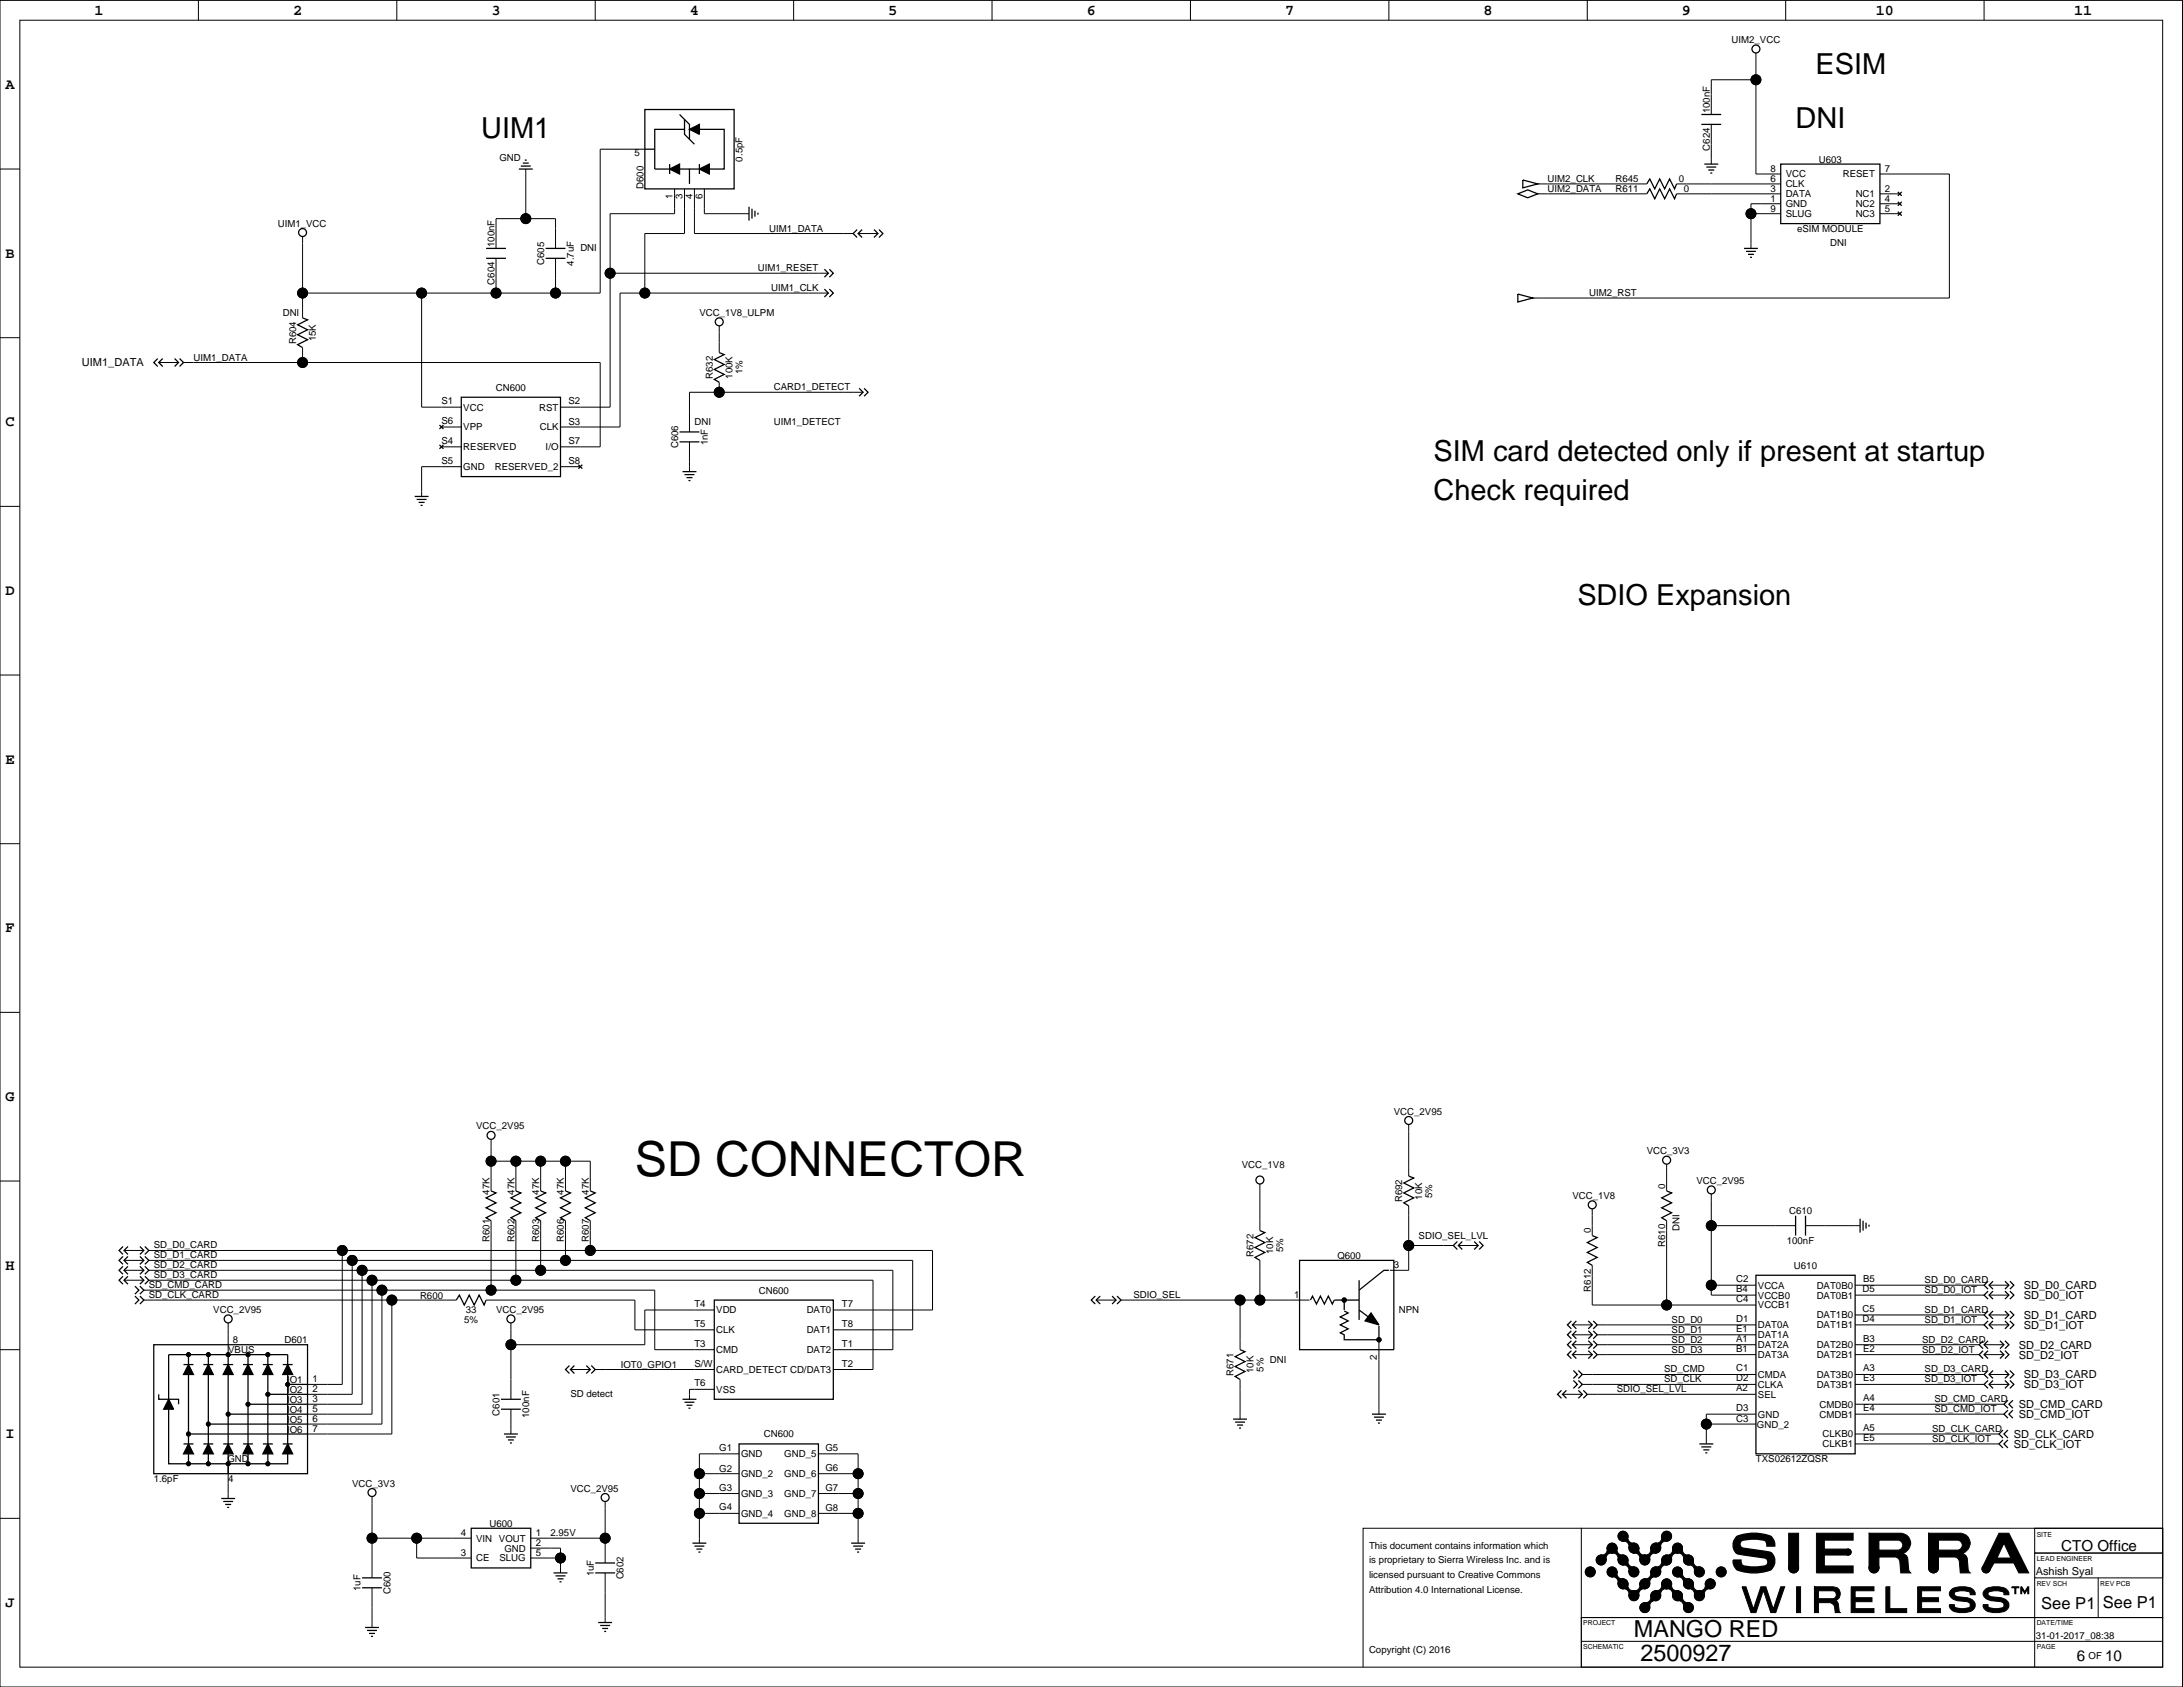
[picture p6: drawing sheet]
<svg xmlns="http://www.w3.org/2000/svg" width="559mm" height="432mm" viewBox="0 0 559 432" stroke-linecap="round" stroke-linejoin="round" font-family="sans-serif">
<defs><g id="words">
<text font-size="12.3" x="162.5" y="301">SD CONNECTOR</text>
<g font-size="7.4">
<text x="464.7" y="18.9">ESIM</text>
<text x="123.2" y="35.4">UIM1</text>
<text x="459.6" y="32.8">DNI</text>
<text x="366.9" y="117.9">SIM card detected only if present at startup</text>
<text x="366.9" y="128.1">Check required</text>
<text x="403.8" y="154.9">SDIO Expansion</text>
</g>
<g font-size="6">
<text x="418.2" y="418.9">MANGO RED</text>
<text x="419.9" y="425.2">2500927</text>
</g>
<g font-size="4.2">
<text x="522.5" y="411.7">See P1</text>
<text x="538.3" y="411.5">See P1</text>
</g>
<g font-size="3.9">
<text x="24.2" y="3.7">1</text>
<text x="75" y="3.7">2</text>
<text x="125.8" y="3.7">3</text>
<text x="176.6" y="3.7">4</text>
<text x="227.4" y="3.7">5</text>
<text x="278.2" y="3.7">6</text>
<text x="329" y="3.7">7</text>
<text x="379.7" y="3.7">8</text>
<text x="430.5" y="3.7">9</text>
<text x="480.2" y="3.7">10</text>
<text x="531" y="3.7">11</text>
<text x="1.4" y="22.8">A</text>
<text x="1.4" y="65.9">B</text>
<text x="1.4" y="109.1">C</text>
<text x="1.4" y="152.3">D</text>
<text x="1.4" y="195.5">E</text>
<text x="1.4" y="238.6">F</text>
<text x="1.4" y="281.8">G</text>
<text x="1.4" y="325">H</text>
<text x="1.4" y="368.1">I</text>
<text x="527.6" y="396.9">CTO Office</text>
<text x="1.4" y="411.3">J</text>
<text x="531.6" y="425.1">6</text>
<text x="538.9" y="425.1">10</text>
</g>
<g font-size="2.8">
<text x="21" y="93.8">UIM1_DATA</text>
<text x="518" y="330">SD_D0_CARD</text>
<text x="518" y="332.5">SD_D0_IOT</text>
<text x="518" y="340.1">SD_D1_IOT</text>
<text x="518" y="337.6">SD_D1_CARD</text>
<text x="516.8" y="347.7">SD_D2_IOT</text>
<text x="516.8" y="345.2">SD_D2_CARD</text>
<text x="518" y="352.8">SD_D3_CARD</text>
<text x="518" y="355.4">SD_D3_IOT</text>
<text x="516.8" y="363">SD_CMD_IOT</text>
<text x="516.8" y="360.4">SD_CMD_CARD</text>
<text x="515.5" y="370.6">SD_CLK_IOT</text>
<text x="515.5" y="368.1">SD_CLK_CARD</text>
<text x="521.1" y="403.1">Ashish Syal</text>
</g>
<g font-size="2.5">
<text x="443.2" y="11">UIM2_VCC</text>
<text x="437.7" y="29" transform="rotate(-90 437.7 29)">100nF</text>
<text x="127.8" y="41.2">GND</text>
<text x="162.4" y="40">5</text>
<text x="190.1" y="41.3" transform="rotate(-90 190.1 41.3)">0.5pF</text>
<text x="437.7" y="38.6" transform="rotate(-90 437.7 38.6)">C624</text>
<text x="465.6" y="41.6">U603</text>
<text x="396.1" y="46.6">UIM2_CLK</text>
<text x="413.5" y="46.7">R645</text>
<text x="429.7" y="46.7">0</text>
<text x="453.2" y="44">8</text>
<text x="453.2" y="46.6">6</text>
<text x="457.1" y="45.4">VCC</text>
<text x="457.1" y="48">CLK</text>
<text x="471.7" y="45.4">RESET</text>
<text x="482.5" y="44">7</text>
<text x="164.7" y="48.3" transform="rotate(-90 164.7 48.3)">D600</text>
<text x="172.2" y="51" transform="rotate(-90 172.2 51)">1</text>
<text x="174.7" y="51" transform="rotate(-90 174.7 51)">3</text>
<text x="177.2" y="51" transform="rotate(-90 177.2 51)">4</text>
<text x="179.8" y="51" transform="rotate(-90 179.8 51)">6</text>
<text x="396.1" y="49.1">UIM2_DATA</text>
<text x="413.5" y="49.2">R611</text>
<text x="431" y="49.2">0</text>
<text x="453.2" y="49.1">3</text>
<text x="453.2" y="51.6">1</text>
<text x="457.1" y="50.5">DATA</text>
<text x="457.1" y="53">GND</text>
<text x="475" y="50.5">NC1</text>
<text x="475" y="53">NC2</text>
<text x="482.5" y="51.6">4</text>
<text x="482.5" y="49.1">2</text>
<text x="71.1" y="58">UIM1_VCC</text>
<text x="196.9" y="59.3">UIM1_DATA</text>
<text x="453.2" y="54.2">9</text>
<text x="457.1" y="55.6">SLUG</text>
<text x="460" y="59.4">eSIM MODULE</text>
<text x="475" y="55.6">NC3</text>
<text x="482.5" y="54.2">5</text>
<text x="126.6" y="63.3" transform="rotate(-90 126.6 63.3)">100nF</text>
<text x="148.6" y="64.3">DNI</text>
<text x="468.5" y="63.1">DNI</text>
<text x="139.3" y="67.8" transform="rotate(-90 139.3 67.8)">C605</text>
<text x="146.9" y="68" transform="rotate(-90 146.9 68)">4.7uF</text>
<text x="194" y="69.4">UIM1_RESET</text>
<text x="126.6" y="72.9" transform="rotate(-90 126.6 72.9)">C604</text>
<text x="197.4" y="74.5">UIM1_CLK</text>
<text x="406.8" y="75.8">UIM2_RST</text>
<text x="72.4" y="80.8">DNI</text>
<text x="179" y="80.8">VCC_1V8_ULPM</text>
<text x="75.8" y="88.1" transform="rotate(-90 75.8 88.1)">R604</text>
<text x="80.9" y="87.4" transform="rotate(-90 80.9 87.4)">15K</text>
<text x="49.5" y="92.3">UIM1_DATA</text>
<text x="190.1" y="95.8" transform="rotate(-90 190.1 95.8)">1%</text>
<text x="126.9" y="100">CN600</text>
<text x="182.5" y="97" transform="rotate(-90 182.5 97)">R632</text>
<text x="187.5" y="96.9" transform="rotate(-90 187.5 96.9)">100K</text>
<text x="198.1" y="99.9">CARD1_DETECT</text>
<text x="113" y="103.4">S1</text>
<text x="118.6" y="105.1">VCC</text>
<text x="138" y="105.1">RST</text>
<text x="145.5" y="103.4">S2</text>
<text x="113" y="108.5">S6</text>
<text x="113" y="113.6">S4</text>
<text x="118.6" y="110.2">VPP</text>
<text x="138.2" y="110.2">CLK</text>
<text x="145.5" y="113.6">S7</text>
<text x="145.5" y="108.8">S3</text>
<text x="177.8" y="108.8">DNI</text>
<text x="181.2" y="114" transform="rotate(-90 181.2 114)">1nF</text>
<text x="198.1" y="108.8">UIM1_DETECT</text>
<text x="113" y="118.7">S5</text>
<text x="118.6" y="115.3">RESERVED</text>
<text x="139.7" y="115.3">I/O</text>
<text x="145.5" y="118.7">S8</text>
<text x="173.6" y="114.8" transform="rotate(-90 173.6 114.8)">C606</text>
<text x="118.6" y="120.3">GND</text>
<text x="126.6" y="120.3">RESERVED_2</text>
<text x="356.8" y="285.3">VCC_2V95</text>
<text x="121.9" y="289.1">VCC_2V95</text>
<text x="317.9" y="299">VCC_1V8</text>
<text x="421.5" y="295.4">VCC_3V3</text>
<text x="125.3" y="305.8" transform="rotate(-90 125.3 305.8)">47K</text>
<text x="131.7" y="305.8" transform="rotate(-90 131.7 305.8)">47K</text>
<text x="138" y="305.8" transform="rotate(-90 138 305.8)">47K</text>
<text x="144.4" y="305.8" transform="rotate(-90 144.4 305.8)">47K</text>
<text x="150.7" y="305.8" transform="rotate(-90 150.7 305.8)">47K</text>
<text x="426.2" y="304.2" transform="rotate(-90 426.2 304.2)">0</text>
<text x="434.2" y="303">VCC_2V95</text>
<text x="358.9" y="307.8" transform="rotate(-90 358.9 307.8)">R692</text>
<text x="364" y="307" transform="rotate(-90 364 307)">10K</text>
<text x="366.6" y="306.6" transform="rotate(-90 366.6 306.6)">5%</text>
<text x="402.5" y="306.9">VCC_1V8</text>
<text x="458" y="310.8">C610</text>
<text x="125.3" y="317.9" transform="rotate(-90 125.3 317.9)">R601</text>
<text x="131.7" y="317.9" transform="rotate(-90 131.7 317.9)">R602</text>
<text x="138" y="317.9" transform="rotate(-90 138 317.9)">R603</text>
<text x="144.4" y="317.9" transform="rotate(-90 144.4 317.9)">R606</text>
<text x="150.7" y="317.9" transform="rotate(-90 150.7 317.9)">R607</text>
<text x="363.1" y="317">SDIO_SEL_LVL</text>
<text x="407.2" y="315.7" transform="rotate(-90 407.2 315.7)">0</text>
<text x="429.9" y="315" transform="rotate(-90 429.9 315)">DNI</text>
<text x="39.4" y="319.6">SD_D0_CARD</text>
<text x="39.4" y="322.1">SD_D1_CARD</text>
<text x="320.9" y="321.7" transform="rotate(-90 320.9 321.7)">R672</text>
<text x="325.9" y="321" transform="rotate(-90 325.9 321)">10K</text>
<text x="328.5" y="320.6" transform="rotate(-90 328.5 320.6)">5%</text>
<text x="342.3" y="322.2">Q600</text>
<text x="426.2" y="319.2" transform="rotate(-90 426.2 319.2)">R610</text>
<text x="457.4" y="318.4">100nF</text>
<text x="38.1" y="329.7">SD_CMD_CARD</text>
<text x="39.4" y="324.6">SD_D2_CARD</text>
<text x="39.4" y="327.2">SD_D3_CARD</text>
<text x="356.8" y="324.6">3</text>
<text x="444.4" y="328.2">C2</text>
<text x="450" y="329.8">VCCA</text>
<text x="459.2" y="324.8">U610</text>
<text x="465" y="329.8">DAT0B0</text>
<text x="476.9" y="328.2">B5</text>
<text x="492.6" y="328.4">SD_D0_CARD</text>
<text x="38.1" y="332.3">SD_CLK_CARD</text>
<text x="107.5" y="332.4">R600</text>
<text x="177.8" y="334.5">T4</text>
<text x="194.2" y="331.1">CN600</text>
<text x="215.5" y="334.5">T7</text>
<text x="290.1" y="332.3">SDIO_SEL</text>
<text x="331.3" y="332.3">1</text>
<text x="407.2" y="330.6" transform="rotate(-90 407.2 330.6)">R612</text>
<text x="444.4" y="330.7">B4</text>
<text x="444.4" y="333.3">C4</text>
<text x="450" y="332.4">VCCB0</text>
<text x="450" y="334.9">VCCB1</text>
<text x="465" y="332.4">DAT0B1</text>
<text x="476.8" y="330.7">D5</text>
<text x="476.8" y="335.8">C5</text>
<text x="492.6" y="331">SD_D0_IOT</text>
<text x="54.6" y="336.1">VCC_2V95</text>
<text x="118.8" y="338.7">5%</text>
<text x="119.2" y="336.2">33</text>
<text x="127" y="336.1">VCC_2V95</text>
<text x="177.8" y="339.6">T5</text>
<text x="183.3" y="336.2">VDD</text>
<text x="183.3" y="341.3">CLK</text>
<text x="206.5" y="336.2">DAT0</text>
<text x="206.5" y="341.3">DAT1</text>
<text x="215.5" y="339.6">T8</text>
<text x="358.1" y="336.2">NPN</text>
<text x="427.9" y="341.1">SD_D1</text>
<text x="427.9" y="338.6">SD_D0</text>
<text x="444.4" y="340.9">E1</text>
<text x="444.4" y="338.3">D1</text>
<text x="450" y="340">DAT0A</text>
<text x="465" y="337.5">DAT1B0</text>
<text x="465" y="340">DAT1B1</text>
<text x="476.8" y="338.3">D4</text>
<text x="492.6" y="336.1">SD_D1_CARD</text>
<text x="492.6" y="338.6">SD_D1_IOT</text>
<text x="58.4" y="346.3">VBUS</text>
<text x="59.6" y="343.7">8</text>
<text x="72.8" y="343.8">D601</text>
<text x="177.8" y="344.7">T3</text>
<text x="183.3" y="346.3">CMD</text>
<text x="206.5" y="346.3">DAT2</text>
<text x="215.5" y="344.7">T1</text>
<text x="427.9" y="343.7">SD_D2</text>
<text x="427.9" y="346.2">SD_D3</text>
<text x="444.4" y="346">B1</text>
<text x="444.4" y="343.4">A1</text>
<text x="450" y="342.5">DAT1A</text>
<text x="450" y="345.1">DAT2A</text>
<text x="450" y="347.6">DAT3A</text>
<text x="465" y="345.1">DAT2B0</text>
<text x="465" y="347.6">DAT2B1</text>
<text x="476.9" y="343.4">B3</text>
<text x="476.9" y="346">E2</text>
<text x="492" y="346.2">SD_D2_IOT</text>
<text x="492" y="343.7">SD_D2_CARD</text>
<text x="73.5" y="354">IO1</text>
<text x="80" y="353.8">1</text>
<text x="158.9" y="350">IOT0_GPIO1</text>
<text x="177.8" y="349.8">S/W</text>
<text x="183.3" y="351.4">CARD_DETECT CD/DAT3</text>
<text x="215.5" y="349.8">T2</text>
<text x="315.8" y="352.2" transform="rotate(-90 315.8 352.2)">R671</text>
<text x="320.9" y="351.5" transform="rotate(-90 320.9 351.5)">10K</text>
<text x="323.4" y="351.1" transform="rotate(-90 323.4 351.1)">5%</text>
<text x="325" y="348.8">DNI</text>
<text x="352.5" y="348.1" transform="rotate(-90 352.5 348.1)">2</text>
<text x="426" y="351.3">SD_CMD</text>
<text x="426" y="353.8">SD_CLK</text>
<text x="444.4" y="351">C1</text>
<text x="444.4" y="353.6">D2</text>
<text x="450" y="352.7">CMDA</text>
<text x="465" y="352.7">DAT3B0</text>
<text x="476.9" y="353.6">E3</text>
<text x="476.9" y="351">A3</text>
<text x="492.6" y="353.8">SD_D3_IOT</text>
<text x="492.6" y="351.3">SD_D3_CARD</text>
<text x="73.5" y="356.5">IO2</text>
<text x="73.5" y="359">IO3</text>
<text x="80" y="356.4">2</text>
<text x="80" y="358.9">3</text>
<text x="146" y="357.6">SD detect</text>
<text x="177.8" y="354.9">T6</text>
<text x="183.3" y="356.5">VSS</text>
<text x="413.9" y="356.4">SDIO_SEL_LVL</text>
<text x="444.4" y="356.1">A2</text>
<text x="450" y="355.2">CLKA</text>
<text x="450" y="357.8">SEL</text>
<text x="465" y="355.2">DAT3B1</text>
<text x="476.9" y="358.7">A4</text>
<text x="495.2" y="358.9">SD_CMD_CARD</text>
<text x="73.5" y="361.6">IO4</text>
<text x="73.5" y="364.1">IO5</text>
<text x="80" y="361.5">5</text>
<text x="80" y="364">6</text>
<text x="127.9" y="362.4" transform="rotate(-90 127.9 362.4)">C601</text>
<text x="135.5" y="362.9" transform="rotate(-90 135.5 362.9)">100nF</text>
<text x="444.4" y="361.2">D3</text>
<text x="444.4" y="364">C3</text>
<text x="449.7" y="365.4">GND_2</text>
<text x="450" y="362.9">GND</text>
<text x="465.7" y="360.3">CMDB0</text>
<text x="465.7" y="362.9">CMDB1</text>
<text x="476.9" y="361.2">E4</text>
<text x="495.2" y="361.5">SD_CMD_IOT</text>
<text x="73.5" y="366.7">IO6</text>
<text x="80" y="366.5">7</text>
<text x="184.1" y="371.4">G1</text>
<text x="195.5" y="367.9">CN600</text>
<text x="211.3" y="371.4">G5</text>
<text x="466.5" y="367.9">CLKB0</text>
<text x="466.5" y="370.5">CLKB1</text>
<text x="476.9" y="366.3">A5</text>
<text x="476.9" y="368.8">E5</text>
<text x="494.6" y="369.1">SD_CLK_IOT</text>
<text x="494.6" y="366.5">SD_CLK_CARD</text>
<text x="58.2" y="374.2">GND</text>
<text x="184.1" y="376.7">G2</text>
<text x="189.7" y="373">GND</text>
<text x="200.8" y="373">GND_5</text>
<text x="211.3" y="376.4">G6</text>
<text x="449.5" y="374.2">TXS02612ZQSR</text>
<text x="39.4" y="379.4">1.6pF</text>
<text x="58.4" y="379.2">4</text>
<text x="90.1" y="380.5">VCC_3V3</text>
<text x="146" y="381.8">VCC_2V95</text>
<text x="184.1" y="381.5">G3</text>
<text x="189.7" y="378.1">GND_2</text>
<text x="189.7" y="383.2">GND_3</text>
<text x="200.8" y="378.1">GND_6</text>
<text x="200.8" y="383.2">GND_7</text>
<text x="211.3" y="381.5">G7</text>
<text x="184.1" y="386.6">G4</text>
<text x="189.7" y="388.2">GND_4</text>
<text x="200.8" y="388.2">GND_8</text>
<text x="211.3" y="386.8">G8</text>
<text x="118" y="393.2">4</text>
<text x="121.9" y="394.6">VIN VOUT</text>
<text x="125.3" y="390.8">U600</text>
<text x="137.1" y="393.2">1</text>
<text x="137.1" y="395.7">2</text>
<text x="140.9" y="393.2">2.95V</text>
<text x="118" y="398.3">3</text>
<text x="121.9" y="399.7">CE</text>
<text x="127.9" y="399.7">SLUG</text>
<text x="129.1" y="397.1">GND</text>
<text x="137.1" y="398.3">5</text>
<text x="350.4" y="396.4">This document contains information which</text>
<text x="350.4" y="400.2">is proprietary to Sierra Wireless Inc. and is</text>
<text x="92.3" y="407.3" transform="rotate(-90 92.3 407.3)">1uF</text>
<text x="152" y="403.5" transform="rotate(-90 152 403.5)">1uF</text>
<text x="159.6" y="404.3" transform="rotate(-90 159.6 404.3)">C602</text>
<text x="350.4" y="404">licensed pursuant to Creative Commons</text>
<text x="350.4" y="407.8">Attribution 4.0 International License.</text>
<text x="99.9" y="408.1" transform="rotate(-90 99.9 408.1)">C600</text>
<text x="521.1" y="419.5">31-01-2017_08:38</text>
<text x="350.4" y="423">Copyright (C) 2016</text>
<text x="534.6" y="424.6">OF</text>
</g>
<g font-size="1.8">
<text x="521.3" y="393.3">SITE</text>
<text x="521.3" y="399.4">LEAD ENGINEER</text>
<text x="521.3" y="406">REV SCH</text>
<text x="537.6" y="406">REV PCB</text>
<text x="405.3" y="415.9">PROJECT</text>
<text x="521.3" y="415.9">DATE/TIME</text>
<text x="405.3" y="422">SCHEMATIC</text>
<text x="521.3" y="422">PAGE</text>
</g>
</g></defs>
<g fill="none" stroke="#000" stroke-width=".26">
<path d="M0 .1h558.7v431.7h-558.7zM5.1 5.2h548.5v421.5h-548.5zM50.8 .1v5.1M101.6 .1v5.1M152.4 .1v5.1M203.2 .1v5.1M253.9 .1v5.1M304.7 .1v5.1M355.5 .1v5.1M406.3 .1v5.1M449.5 15.3h.1M449.5 13.6v30.9h6.3"/>
<path d="M457.1 .1v5.1M507.9 .1v5.1M165.1 38.2h-11.5v36.8h-76.1M438.1 31.8v10.2M449.5 20.4h-11.4v8.9M0 43.3h5.1M134.6 44.5h.1M134.6 43.3v12.7M172.7 48.3v6.4h-16.5v49.5h-12.7M175.2 48.3v11.5h-10.1v15.2M177.8 48.3v11.5h40.6M180.3 48.3v6.4h11.4"/>
<path d="M190.5 54.7h.1M219.7 59.8h5M393.6 47.1h27.9M393.6 49.6h27.9M429.2 47.1h26.6M429.2 49.6h26.6M438.1 40.7h.1M448.2 54.7h7.6M455.8 52.2h-7.6v11.4M481.2 49.6h5.1M481.2 44.5h17.8v31.8h-106.7M481.2 52.2h5.1"/>
<path d="M481.2 54.7h5.1M486.3 52.2h.1M486.3 54.7h.1M486.3 49.6h.1M77.5 62.3h.1M77.5 60.5v20.9M107.9 75v29.2h10.2M127 63.6v-7.6h15.2v7.6M127 66.1v8.9M142.2 66.1v8.9M156.2 69.9h55.8M212 75h-53.3v34.3h-15.2"/>
<path d="M448.2 62.3h.1M0 86.4h5.1M40.6 92.8h5.1M47 92.8h106.6v21.6h-10.1M77.5 89v3.8M184.1 85.2h.1M184.1 83.4v6.8M184.1 97.9v2.5M113 114.4h.1M113 109.3h.1M113 109.3h5.1M113 114.4h5.1"/>
<path d="M118.1 119.5h-10.2v7.6M143.5 119.5h5.1M148.6 119.5h.1M176.5 119.5h.1M176.5 113.1v7.6M184.1 100.4h.1M220.9 100.4h-44.4v10.2M0 129.6h5.1M107.9 125.8h.1M514.2 148.7h.1M0 172.8h5.1M0 215.9h5.1"/>
<path d="M0 259.1h5.1M125.7 293.4h.1M125.7 291.6v13.2M125.7 297.2h25.4v7.6M132.1 297.2v7.6M138.4 297.2v7.6M144.7 297.2v7.6M360.6 289.6h.1M360.6 287.8v13.2M426.6 299.7h.1M426.6 298v6.8M0 302.3h5.1"/>
<path d="M125.7 312.4v17.8M132.1 312.4v15.3M138.4 312.4v12.7M144.7 312.4v10.2M151.1 312.4v7.7M322.5 304.8h.1M322.5 303.1v11.9M360.6 308.6v16.5h-4.8M360.6 318.8h11.4M373.3 318.8h5.1M407.6 311.2h.1M407.6 309.4v6.9"/>
<path d="M426.6 312.4v21.6M438.1 307.4h.1M438.1 305.6v25.9h11.4M438.1 313.7h21.5M462.2 313.7h13.9M474.9 313.7h.1M31.7 327.7h5.1M31.7 325.1h5.1M31.7 322.6h5.1M31.7 320.1h5.1M36.8 330.2h130.8v15.3h15.2M36.8 332.8h80"/>
<path d="M38.1 327.7h185.4v22.8h-10.2M38.1 325.1h190.4v20.4h-15.2M38.1 320.1h200.6v15.2h-25.4M38.1 322.6h195.5v17.8h-20.3M58.4 338.6v8.1M87.6 320.1v34.2h-8.9M90.1 322.6v34.3h-11.4M92.7 325.1v34.3h-14M95.2 327.7v34.3h-16.5M97.8 330.2v34.3h-19.1M100.3 332.8v34.2h-21.6M124.4 332.8h38.1v7.6h20.3"/>
<path d="M130.8 338.6v19.6M182.8 335.3h-17.7v8.9h-34.3M280.6 332.8h5.1M287 332.8h48.2M317.4 332.8v12.7M322.5 322.6v10.2M400.6 334h.1M402.5 339.1h5.1M407.6 323.9v10.1h41.9M408.8 339.1h40.7M438.1 329h11.4M474.9 331.5h33"/>
<path d="M474.9 339.1h33M474.9 329h33M474.9 336.6h33M509.2 331.5h5M509.2 339.1h5M509.2 329h5M509.2 336.6h5M0 345.5h5.1M58.4 340.4h.1M130.8 340.4h.1M146 350.5h5.1M152.4 350.5h30.4"/>
<path d="M176.5 356.9h.1M182.8 355.6h-6.3v2.6M317.4 353.1v10.1M353 343.2v18.8M400 356.9h5M402.5 346.7h5.1M402.5 344.2h5.1M402.5 341.7h5.1M405 354.3h44.5M405 351.8h44.5M406.3 356.9h43.2M408.8 346.7h40.7"/>
<path d="M408.8 344.2h40.7M408.8 341.7h40.7M474.9 354.3h33M474.9 359.4h38.1M474.9 346.7h31.7M474.9 344.2h31.7M474.9 351.8h33M507.9 346.7h5.1M507.9 344.2h5.1M509.2 354.3h5M509.2 351.8h5M58.4 374.7v8.9"/>
<path d="M130.8 365.8h.1M130.8 360.7v6.3M179 377.2h10.2M189.2 372.1h-10.2v22.9M209.5 372.1h10.2v22.9M209.5 377.2h10.2M317.4 362h.1M353 360.7h.1M436.8 368.3h.1M436.8 364.5h12.7M449.5 362h-12.7v7.6M474.9 362h38.1"/>
<path d="M474.9 367h36.8M474.9 369.6h36.8M0 388.6h5.1M58.4 382.3h.1M95.2 384.8h.1M95.2 383v20.9M95.2 393.7h25.4M106.7 393.7v5.1h13.9M135.9 396.2h7.6v6.4M135.9 393.7h19M135.9 398.8h7.6M154.9 386.1h.1"/>
<path d="M154.9 384.3v15.8M179 393.7h.1M179 382.3h10.2M179 387.4h10.2M209.5 382.3h10.2M209.5 387.4h10.2M219.7 393.7h.1M404.8 391.2h148.8v22.8h-148.8zM404.8 391.2h-55.9v35.5M520.8 391.2h32.8v6.3h-32.8zM520.8 397.5h32.8v6.4h-32.8zM95.2 415.3h.1"/>
<path d="M95.2 406.4v10.2M143.5 401.3h.1M154.9 414h.1M154.9 402.6v12.7M404.8 414h148.8v12.7h-148.8zM520.8 403.9v22.8M537.1 403.9v10.1M553.6 414h-148.8v12.7M404.8 420.1h148.8"/>
<circle cx="449.5" cy="20.4" r="1.27"/>
<circle cx="134.6" cy="56" r="1.27"/>
<circle cx="448.2" cy="54.7" r="1.27"/>
<circle cx="77.5" cy="75" r="1.27"/>
<circle cx="107.9" cy="75" r="1.27"/>
<circle cx="127" cy="75" r="1.27"/>
<circle cx="142.2" cy="75" r="1.27"/>
<circle cx="156.2" cy="69.9" r="1.27"/>
<circle cx="165.1" cy="75" r="1.27"/>
<circle cx="77.5" cy="92.8" r="1.27"/>
<circle cx="184.1" cy="100.4" r="1.27"/>
<circle cx="125.7" cy="297.2" r="1.27"/>
<circle cx="132" cy="297.2" r="1.27"/>
<circle cx="138.4" cy="297.2" r="1.27"/>
<circle cx="144.7" cy="297.2" r="1.27"/>
<circle cx="360.6" cy="318.8" r="1.27"/>
<circle cx="438.1" cy="313.7" r="1.27"/>
<circle cx="87.6" cy="320.1" r="1.27"/>
<circle cx="90.1" cy="322.6" r="1.27"/>
<circle cx="92.7" cy="325.1" r="1.27"/>
<circle cx="95.2" cy="327.7" r="1.27"/>
<circle cx="97.8" cy="330.2" r="1.27"/>
<circle cx="100.3" cy="332.8" r="1.27"/>
<circle cx="125.7" cy="330.2" r="1.27"/>
<circle cx="132" cy="327.7" r="1.27"/>
<circle cx="138.4" cy="325.1" r="1.27"/>
<circle cx="144.7" cy="322.6" r="1.27"/>
<circle cx="151.1" cy="320.1" r="1.27"/>
<circle cx="317.4" cy="332.8" r="1.27"/>
<circle cx="322.5" cy="332.8" r="1.27"/>
<circle cx="426.6" cy="334" r="1.27"/>
<circle cx="438.1" cy="329" r="1.27"/>
<circle cx="48.2" cy="346.7" r=".51"/>
<circle cx="53.3" cy="346.7" r=".51"/>
<circle cx="58.4" cy="346.7" r=".51"/>
<circle cx="63.5" cy="346.7" r=".51"/>
<circle cx="63.5" cy="359.4" r=".51"/>
<circle cx="68.6" cy="346.7" r=".51"/>
<circle cx="68.6" cy="356.9" r=".51"/>
<circle cx="73.6" cy="354.3" r=".51"/>
<circle cx="130.8" cy="344.2" r="1.27"/>
<circle cx="48.2" cy="374.7" r=".51"/>
<circle cx="48.2" cy="367" r=".51"/>
<circle cx="53.3" cy="374.7" r=".51"/>
<circle cx="53.3" cy="364.5" r=".51"/>
<circle cx="58.4" cy="374.7" r=".51"/>
<circle cx="58.4" cy="362" r=".51"/>
<circle cx="63.5" cy="374.7" r=".51"/>
<circle cx="68.6" cy="374.7" r=".51"/>
<circle cx="179" cy="377.2" r="1.27"/>
<circle cx="219.7" cy="377.2" r="1.27"/>
<circle cx="436.8" cy="364.5" r="1.27"/>
<circle cx="95.2" cy="393.7" r="1.27"/>
<circle cx="106.7" cy="393.7" r="1.27"/>
<circle cx="143.5" cy="398.8" r="1.27"/>
<circle cx="154.9" cy="393.7" r="1.27"/>
<circle cx="179" cy="382.3" r="1.27"/>
<circle cx="179" cy="387.4" r="1.27"/>
<circle cx="219.7" cy="382.3" r="1.27"/>
<circle cx="219.7" cy="387.4" r="1.27"/>
<circle cx="409.9" cy="399.3" r="1.27"/>
<circle cx="412.7" cy="396.2" r="1.27"/>
<circle cx="415.4" cy="393.2" r="1.27"/>
<circle cx="415.4" cy="399.3" r="1.27"/>
<circle cx="418.2" cy="396.2" r="1.27"/>
<circle cx="421" cy="399.3" r="1.27"/>
<circle cx="423.8" cy="396.2" r="1.27"/>
<circle cx="426.6" cy="393.2" r="1.27"/>
<circle cx="426.6" cy="399.3" r="1.27"/>
<circle cx="429.4" cy="396.2" r="1.27"/>
<circle cx="432.2" cy="399.3" r="1.27"/>
<circle cx="473.1" cy="397.3" r=".76"/>
<circle cx="407.1" cy="402.3" r="1.27"/>
<circle cx="412.7" cy="402.3" r="1.27"/>
<circle cx="415.4" cy="405.4" r="1.27"/>
<circle cx="418.2" cy="402.3" r="1.27"/>
<circle cx="418.2" cy="408.4" r="1.27"/>
<circle cx="421" cy="411.5" r="1.27"/>
<circle cx="421" cy="405.4" r="1.27"/>
<circle cx="423.8" cy="408.4" r="1.27"/>
<circle cx="423.8" cy="402.3" r="1.27"/>
<circle cx="426.6" cy="405.4" r="1.27"/>
<circle cx="429.4" cy="408.4" r="1.27"/>
<circle cx="429.4" cy="402.3" r="1.27"/>
<circle cx="432.2" cy="411.5" r="1.27"/>
<circle cx="432.2" cy="405.4" r="1.27"/>
<circle cx="435" cy="408.4" r="1.27"/>
<circle cx="435" cy="402.3" r="1.27"/>
<circle cx="437.8" cy="405.4" r="1.27"/>
<circle cx="440.6" cy="402.3" r="1.27"/>
<circle cx="459.1" cy="401.3" r="1.27"/>
<circle cx="479.7" cy="401.3" r="1.27"/>
<circle cx="494.9" cy="401.3" r="1.27"/>
<circle cx="508.4" cy="401.6" r="1.02"/>
</g>
<g fill="none" stroke="#000" stroke-width=".32">
<path d="M165.1 28h22.8v20.3h-22.8zM165.1 38.2h2.5M174 29.3l2.5 2.5v3.9M175.2 30.6v3.8l2.6 2.5M175.2 33.1h-7.6v10.2h3.8M179 33.1h6.4v10.2h-3.8M435.5 31.8h5.1M435.5 29.3h5.1M132.8 43.3h3.6M133.3 42.5h2.6M133.8 41.7h1.6M134.3 41h.5"/>
<path d="M171.4 42v2.5M174 43.3h2.5v3.8M176.5 43.3h2.5M179 42v2.5M191.7 52.9v3.6M192.5 53.4v2.6M193.2 53.9v1.6M194 54.4v.5M219.4 58.8l-1 1 1 1M220.7 58.8l-1 1 1 1M223.7 58.8l1 1-1 1M225 58.8l1 1-1 1"/>
<path d="M388.5 49.6l2.6-1 2.5 1-2.5 1zM389.8 46.1l3.8 1-3.8 1zM421.5 47.1l.8-1.3 1.3 2.5 1.2-2.5 1.3 2.5 1.3-2.5 1.3 2.5 .5-1.2M421.5 49.6l.8-1.3 1.3 2.6 1.2-2.6 1.3 2.6 1.3-2.6 1.3 2.6 .5-1.3M436.3 42h3.5M436.8 42.8h2.5M437.3 43.5h1.5M437.8 44.3h.5M455.8 42h25.4v15.2h-25.4zM485.8 51.6l1 1.1M485.8 54.2l1 1M485.8 49.1l1 1"/>
<path d="M486.8 51.6l-1 1.1M486.8 54.2l-1 1M486.8 49.1l-1 1M124.4 66.1h5.1M124.4 63.6h5.1M139.7 66.1h5M139.7 63.6h5M211 74l1 1-1 1M211 68.9l1 1-1 1M212.3 74l1 1-1 1M212.3 68.9l1 1-1 1M388.5 75.3l3.8 1-3.8 1z"/>
<path d="M446.4 63.6h3.6M446.9 64.3h2.6M447.4 65.1h1.6M448 65.9h.5M40.4 91.8l-1 1 1 1M41.6 91.8l-1 1 1 1M44.7 91.8l1 1-1 1M46 91.8l1 1-1 1M77.5 81.4l1.2 .5-2.5 1.2 2.5 1.3-2.5 1.3 2.5 1.2-2.5 1.3 1.3 .8M184.1 90.2l1.3 .6-2.6 1.2 2.6 1.3-2.6 1.3 2.6 1.2-2.6 1.3 1.3 .8M219.9 99.4l1 1-1 1M221.2 99.4l1 1-1 1"/>
<path d="M112.5 113.9l1 1M112.5 108.8l1 1M113.5 113.9l-1 1M113.5 108.8l-1 1M118.1 101.7h25.4v20.3h-25.4zM148 118.9l1.1 1.1M149.1 118.9l-1.1 1.1M174 113.1h5M174 110.6h5M106.1 127.1h3.6M106.7 127.8h2.5M107.2 128.6h1.5"/>
<path d="M107.7 129.4h.5M174.7 120.7h3.6M175.2 121.5h2.6M175.7 122.2h1.6M176.2 123h.5M31.5 319l-1 1.1 1 1M32.8 319l-1.1 1.1 1.1 1M35.8 319l1 1.1-1 1M37.1 319l1 1.1-1 1M125.7 304.8l1.3 .5-2.6 1.3 2.6 1.3-2.6 1.2 2.6 1.3-2.6 1.3 1.3 .7M132.1 304.8l1.2 .5-2.5 1.3 2.5 1.3-2.5 1.2 2.5 1.3-2.5 1.3 1.3 .7M138.4 304.8l1.3 .5-2.6 1.3 2.6 1.3-2.6 1.2 2.6 1.3-2.6 1.3 1.3 .7"/>
<path d="M144.7 304.8l1.3 .5-2.5 1.3 2.5 1.3-2.5 1.2 2.5 1.3-2.5 1.3 1.2 .7M151.1 304.8l1.3 .5-2.6 1.3 2.6 1.3-2.6 1.2 2.6 1.3-2.6 1.3 1.3 .7M322.5 315l1.3 .5-2.6 1.3 2.6 1.2-2.6 1.3 2.6 1.3-2.6 1.2 1.3 .8M360.6 301l1.3 .5-2.6 1.3 2.6 1.3-2.6 1.2 2.6 1.3-2.6 1.3 1.3 .7M373 317.8l-1 1 1 1M374.3 317.8l-1 1 1 1M377.4 317.8l1 1-1 1M378.6 317.8l1 1-1 1M407.6 316.3l1.2 .5-2.5 1.2 2.5 1.3-2.5 1.3 2.5 1.2-2.5 1.3 1.3 .8M426.6 304.8l1.3 .5-2.5 1.3 2.5 1.3-2.5 1.2 2.5 1.3-2.5 1.3 1.2 .7M459.6 311.2v5.1M462.2 311.2v5.1"/>
<path d="M476.1 311.9v3.6M476.9 312.4v2.6M477.7 313v1.5M478.4 313.5v.5M31.5 326.7l-1 1 1 1M31.5 324.1l-1 1 1 1.1M31.5 321.6l-1 1 1 1M32.8 326.7l-1.1 1 1.1 1M32.8 324.1l-1.1 1 1.1 1.1M32.8 321.6l-1.1 1 1.1 1M34.5 331.7l1.1 1.1-1.1 1M34.5 329.2l1.1 1-1.1 1"/>
<path d="M35.8 331.7l1 1.1-1 1M35.8 329.2l1 1-1 1M35.8 326.7l1 1-1 1M35.8 324.1l1 1-1 1.1M35.8 321.6l1 1-1 1M37.1 326.7l1 1-1 1M37.1 324.1l1 1-1 1.1M37.1 321.6l1 1-1 1M116.8 332.8l.8-1.3 1.2 2.5 1.3-2.5 1.3 2.5 1.3-2.5 1.2 2.5 .5-1.2M182.8 332.8h30.5v25.4h-30.5zM280.4 331.7l-1.1 1.1 1.1 1M281.6 331.7l-1 1.1 1 1"/>
<path d="M284.7 331.7l1 1.1-1 1M285.9 331.7l1.1 1.1-1.1 1M332.7 322.6h24.1v22.9h-24.1zM335.5 332.8l.5-1.1 1 2.1 1-2.1 1 2.1 1-2.1 1 2.1 .6-1h6.3M344.1 335.6l1 .5-2 1 2 1-2 1 2 1-2 1 1 .6v1.2h8.9v-3.5M344.1 332.8v2.5M347.9 327.7v10.1M347.9 335.3l5.1 3.8M355.5 325.1h-1.3l-6.3 5.1M402.2 338.1l-1 1 1 1M403.5 338.1l-1 1 1 1M406.6 338.1l1 1-1 1"/>
<path d="M407.8 338.1l1 1-1 1M449.5 326.4h25.4v45.7h-25.4zM508.9 330.5l-1 1 1 1M508.9 338.1l-1 1 1 1M508.9 327.9l-1 1.1 1 1M508.9 335.6l-1 1 1 1M510.2 330.5l-1 1 1 1M510.2 338.1l-1 1 1 1M510.2 327.9l-1 1.1 1 1M510.2 335.6l-1 1 1 1M513.2 330.5l1 1-1 1M513.2 338.1l1 1-1 1"/>
<path d="M513.2 327.9l1 1.1-1 1M513.2 335.6l1 1-1 1M514.5 330.5l1 1-1 1M514.5 338.1l1 1-1 1M514.5 327.9l1 1.1-1 1M514.5 335.6l1 1-1 1M39.4 344.2h39.3v33h-39.3zM40.6 356.9v1.3h5.1v1.2M47 349.3h2.5M48.2 351.8v15.2h30.5M48.2 346.7v2.6M52.1 349.3h2.5"/>
<path d="M53.3 351.8v12.7h25.4M53.3 346.7v2.6M57.1 349.3h2.6M58.4 351.8v10.2h20.3M58.4 346.7v2.6M62.2 349.3h2.6M63.5 349.3v-2.6h10.1v2.6M63.5 351.8v7.6h15.2M63.5 346.7h-20.3v11.5M63.5 359.4v10.2M67.3 349.3h2.5M68.6 351.8v5.1h10.1"/>
<path d="M68.6 346.7v2.6M68.6 356.9v12.7M72.4 349.3h2.5M73.6 351.8v2.5h5.1M73.6 354.3v15.3M128.2 358.2h5.1M145.8 349.5l-1.1 1 1.1 1.1M147 349.5l-1 1 1 1.1M150.1 349.5l1 1-1 1.1M151.3 349.5l1.1 1-1.1 1.1M174.7 358.2h3.6M175.2 358.9h2.6"/>
<path d="M175.7 359.7h1.6M317.4 345.5l1.3 .5-2.5 1.2 2.5 1.3-2.5 1.3 2.5 1.2-2.5 1.3 1.2 .8M399.7 355.9l-1 1 1 1M401 355.9l-1 1 1 1M402.2 340.6l-1 1.1 1 1M402.2 343.2l-1 1 1 1M402.2 345.7l-1 1 1 1M402.8 350.8l1 1-1 1M402.8 353.3l1 1-1 1.1M403.5 340.6l-1 1.1 1 1M403.5 343.2l-1 1 1 1M403.5 345.7l-1 1 1 1"/>
<path d="M404 350.8l1 1-1 1M404 353.3l1 1-1 1.1M404 355.9l1 1-1 1M405.3 355.9l1 1-1 1M406.6 340.6l1 1.1-1 1M406.6 343.2l1 1-1 1M406.6 345.7l1 1-1 1M407.8 340.6l1 1.1-1 1M407.8 343.2l1 1-1 1M407.8 345.7l1 1-1 1M507.6 345.7l-1 1 1 1M507.6 343.2l-1 1 1 1"/>
<path d="M508.9 345.7l-1 1 1 1M508.9 353.3l-1 1 1 1.1M508.9 343.2l-1 1 1 1M508.9 350.8l-1 1 1 1M510.2 353.3l-1 1 1 1.1M510.2 350.8l-1 1 1 1M511.9 345.7l1.1 1-1.1 1M511.9 343.2l1.1 1-1.1 1M513.2 345.7l1 1-1 1M513.2 353.3l1 1-1 1.1M513.2 343.2l1 1-1 1M513.2 350.8l1 1-1 1"/>
<path d="M514 358.4l-1 1 1 1M514.5 353.3l1 1-1 1.1M514.5 350.8l1 1-1 1M515.2 358.4l-1 1 1 1M43.2 360.7v14h30.4v-3.8M47 369.6h2.5M48.2 367v2.6M48.2 372.1v2.6M52.1 369.6h2.5M53.3 364.5v5.1M53.3 372.1v2.6M57.1 369.6h2.6"/>
<path d="M58.4 362v7.6M58.4 372.1v5.1M62.2 369.6h2.6M63.5 372.1v2.6M67.3 369.6h2.5M68.6 372.1v2.6M72.4 369.6h2.5M128.2 360.7h5.1M129 367h3.6M129.5 367.8h2.6M130 368.6h1.5M130.5 369.3h.5"/>
<path d="M176.2 360.4h.5M189.2 369.6h20.3v20.3h-20.3zM315.7 363.2h3.5M316.2 364h2.5M316.7 364.8h1.5M317.2 365.5h.5M351.2 362h3.6M351.7 362.7h2.5M352.2 363.5h1.5M352.7 364.3h.5M435 369.6h3.6M435.5 370.3h2.6"/>
<path d="M436 371.1h1.5M436.5 371.9h.5M512.7 368.6l-1 1 1 1M512.7 366l-1 1 1 1.1M514 361l-1 1 1 1M514 368.6l-1 1 1 1M514 366l-1 1 1 1.1M515.2 361l-1 1 1 1M56.6 383.6h3.6M57.1 384.3h2.6M57.6 385.1h1.6M58.2 385.8h.5"/>
<path d="M120.6 391.2h15.3v10.1h-15.3zM177.3 395h3.5M177.8 395.7h2.5M178.3 396.5h1.5M178.8 397.3h.5M217.9 395h3.5M218.4 395.7h2.5M218.9 396.5h1.5M219.4 397.3h.5M92.7 403.9h5.1M92.7 406.4h5.1M93.5 416.6h3.5"/>
<path d="M94 417.3h2.5M94.5 418.1h1.5M95 418.8h.5M141.7 402.6h3.6M142.2 403.4h2.5M142.7 404.1h1.5M143.2 404.9h.5M152.4 402.6h5M152.4 400.1h5M153.1 415.3h3.6M153.6 416.1h2.6M154.1 416.8h1.6"/>
<path d="M154.7 417.6h.5"/>
<circle cx="449.5" cy="12.5" r="1.02"/>
<circle cx="77.5" cy="59.5" r="1.02"/>
<circle cx="184.1" cy="82.4" r="1.02"/>
<circle cx="125.7" cy="290.6" r="1.02"/>
<circle cx="360.6" cy="286.8" r="1.02"/>
<circle cx="426.6" cy="297" r="1.02"/>
<circle cx="322.5" cy="302" r="1.02"/>
<circle cx="407.6" cy="308.4" r="1.02"/>
<circle cx="438.1" cy="304.6" r="1.02"/>
<circle cx="58.4" cy="337.6" r="1.02"/>
<circle cx="130.8" cy="337.6" r="1.02"/>
<circle cx="344.1" cy="332.8" r=".51"/>
<circle cx="353" cy="342.9" r=".51"/>
<circle cx="95.2" cy="382" r="1.02"/>
<circle cx="154.9" cy="383.3" r="1.02"/>
</g>
<g fill="#000" stroke="#000" stroke-width=".26">
<path d="M411.4 396.2l1.3 1.3a1.39 1.39 0 0 0-1.6 1.8l-1.2-1.3a1.39 1.39 0 0 0 1.5-1.8z" fill-rule="evenodd"/>
<path d="M412.7 397.5l1.2-1.3a1.4 1.4 0 0 0 1.5 1.8l-1.2 1.3a1.4 1.4 0 0 0-1.5-1.8z" fill-rule="evenodd"/>
<path d="M415.4 394.5l1.3-1.3a1.4 1.4 0 0 0 1.5 1.8l-1.2 1.2a1.4 1.4 0 0 0-1.6-1.7z" fill-rule="evenodd"/>
<path d="M418.2 397.5l1.3-1.3a1.4 1.4 0 0 0 1.5 1.8l-1.2 1.3a1.4 1.4 0 0 0-1.6-1.8z" fill-rule="evenodd"/>
<path d="M422.6 396.2l1.2 1.3a1.39 1.39 0 0 0-1.5 1.8l-1.3-1.3a1.39 1.39 0 0 0 1.6-1.8z" fill-rule="evenodd"/>
<path d="M425.4 393.2l1.2 1.3a1.39 1.39 0 0 0-1.5 1.7l-1.3-1.2a1.39 1.39 0 0 0 1.6-1.8z" fill-rule="evenodd"/>
<path d="M428.1 396.2l1.3 1.3a1.39 1.39 0 0 0-1.5 1.8l-1.3-1.3a1.39 1.39 0 0 0 1.5-1.8z" fill-rule="evenodd"/>
<path d="M429.4 397.5l1.3-1.3a1.4 1.4 0 0 0 1.5 1.8l-1.3 1.3a1.4 1.4 0 0 0-1.5-1.8z" fill-rule="evenodd"/>
<path d="M478.4 392.4h8.4a2.61 2.61 0 0 1 2.3 2.4 2.61 2.61 0 0 1-1.8 2.7v.3l.5 .2 .5 .8 .3 3 .5 .8h-2.5l-.3-3.1-.3-.5-.7-.5h-4.3v2.8h-2.6v-8.9l2.6 1.8h5a1.29 1.29 0 0 1 1.1 1.3 1.29 1.29 0 0 1-1.1 1.3h-5v-2.6z" fill-rule="evenodd"/>
<path d="M493.7 392.4h8.3a2.61 2.61 0 0 1 2.3 2.4 2.61 2.61 0 0 1-1.7 2.7v.3l.5 .2 .5 .8 .2 3 .5 .8h-2.5l-.3-3.1-.2-.5-.8-.5h-4.3v2.8h-2.5v-8.9l2.5 1.8h5.1a1.29 1.29 0 0 1 1 1.3 1.29 1.29 0 0 1-1 1.3h-5.1v-2.6z" fill-rule="evenodd"/>
<path d="M511.7 392.4h2.5l5.1 10.2h-2.5l-1.3-2.5h-5.1l-1.2 2h-1.6l-.2-.3v-.5l5.6-6.3 1.7 3.8h-3.5l1.8-3.8-5.6 6.3z" fill-rule="evenodd"/>
<path d="M412.7 403.6l1.2-1.3a1.4 1.4 0 0 0 1.5 1.8l-1.2 1.3a1.4 1.4 0 0 0-1.5-1.8z" fill-rule="evenodd"/>
<path d="M415.4 406.7l1.3-1.3a1.4 1.4 0 0 0 1.5 1.8l-1.2 1.2a1.4 1.4 0 0 0-1.6-1.7z" fill-rule="evenodd"/>
<path d="M415.4 400.6l1.3-1.3a1.4 1.4 0 0 0 1.5 1.8l-1.2 1.2a1.4 1.4 0 0 0-1.6-1.7z" fill-rule="evenodd"/>
<path d="M419.8 405.4l1.2 1.3a1.39 1.39 0 0 0-1.5 1.7l-1.3-1.2a1.39 1.39 0 0 0 1.6-1.8z" fill-rule="evenodd"/>
<path d="M422.6 408.4l1.2 1.3a1.39 1.39 0 0 0-1.5 1.8l-1.3-1.3a1.39 1.39 0 0 0 1.6-1.8z" fill-rule="evenodd"/>
<path d="M422.6 402.3l1.2 1.3a1.39 1.39 0 0 0-1.5 1.8l-1.3-1.3a1.39 1.39 0 0 0 1.6-1.8z" fill-rule="evenodd"/>
<path d="M425.4 405.4l1.2 1.3a1.39 1.39 0 0 0-1.5 1.7l-1.3-1.2a1.39 1.39 0 0 0 1.6-1.8z" fill-rule="evenodd"/>
<path d="M425.4 399.3l1.2 1.3a1.39 1.39 0 0 0-1.5 1.7l-1.3-1.2a1.39 1.39 0 0 0 1.6-1.8z" fill-rule="evenodd"/>
<path d="M426.6 406.7l1.3-1.3a1.4 1.4 0 0 0 1.5 1.8l-1.3 1.2a1.4 1.4 0 0 0-1.5-1.7z" fill-rule="evenodd"/>
<path d="M429.4 409.7l1.3-1.3a1.4 1.4 0 0 0 1.5 1.8l-1.3 1.3a1.4 1.4 0 0 0-1.5-1.8z" fill-rule="evenodd"/>
<path d="M429.4 403.6l1.3-1.3a1.4 1.4 0 0 0 1.5 1.8l-1.3 1.3a1.4 1.4 0 0 0-1.5-1.8z" fill-rule="evenodd"/>
<path d="M433.5 399.3a1.4 1.4 0 0 0 1.5 1.8l-1.3 1.2a1.4 1.4 0 0 0-1.5-1.7z" fill-rule="evenodd"/>
<path d="M433.5 405.4a1.4 1.4 0 0 0 1.5 1.8l-1.3 1.2a1.4 1.4 0 0 0-1.5-1.7z" fill-rule="evenodd"/>
<path d="M436.5 405.4l1.3 1.3a1.39 1.39 0 0 0-1.5 1.7l-1.3-1.2a1.39 1.39 0 0 0 1.5-1.8z" fill-rule="evenodd"/>
<path d="M445.9 406.2h1l1.8 5.3h.3l1.7-5.3h1.3l1.8 5.3h.2l1.8-5.3h1l-2.2 6.6h-1.3l-1.8-5.4h-.2l-1.8 5.4h-1.3z" fill-rule="evenodd"/>
<path d="M457.9 392.4h2.5v8.9h-2.5z" fill-rule="evenodd"/>
<path d="M459.9 406.2h1v6.6h-1z" fill-rule="evenodd"/>
<path d="M465 392.4h9.4v1.8h-7.4v2.3h6.1l.5 .3v1l-.5 .2h-6.1v2.8h7.4v1.8h-9.4z" fill-rule="evenodd"/>
<path d="M464.5 406.2h4.8l1 .2a1.87 1.87 0 0 1-.5 3.3l.5 .3 .3 .5 .2 2 .3 .3h-1.3l-.3-1.8-1-.8h-3v2.6h-1v-6.6l1 1h3.8a1.05 1.05 0 0 1 .8 1 1.05 1.05 0 0 1-.8 1h-3.8v-2z" fill-rule="evenodd"/>
<path d="M473.9 406.2h5.8v1h-4.8v1.7h4.3v1.1h-4.3v1.7h4.8v1.1h-5.8z" fill-rule="evenodd"/>
<path d="M482.7 406.2h1.1v5.5h4.3v1.1h-5.4z" fill-rule="evenodd"/>
<path d="M490.9 406.2h5.8v1h-4.8v1.7h4.3v1.1h-4.3v1.7h4.8v1.1h-5.8z" fill-rule="evenodd"/>
<path d="M499.8 406.7a6.1 6.1 0 0 1 5 0l.5 .5 .3 1h-1.3v-.5a4.1 4.1 0 0 0-4 0v.5l.7 .5a4.8 4.8 0 0 1 4.3 1.3 1.64 1.64 0 0 1-1 2.5 6.3 6.3 0 0 1-4.5-.3l-.8-1v-.5h1.3v.5a4.1 4.1 0 0 0 4 0v-.7l-.7-.5a4.8 4.8 0 0 1-4.3-1.3 1.35 1.35 0 0 1 .5-2z" fill-rule="evenodd"/>
<path d="M507.9 407.2l.5-.5a6.1 6.1 0 0 1 5.1 0l.5 .5 .2 1h-1.2v-.5a4.1 4.1 0 0 0-4.1 0v.5l.8 .5a4.8 4.8 0 0 1 4.3 1.3 1.64 1.64 0 0 1-1 2.5 6.3 6.3 0 0 1-4.6-.3l-.5-.5-.3-1h1.3v.5a4.1 4.1 0 0 0 4.1 0v-.7l-.8-.5a4.8 4.8 0 0 1-4.3-1.3l-.3-.5z" fill-rule="evenodd"/>
<path d="M515 406.2h1.8v.2h-.8v1.5h-.2v-1.5h-.8z" fill-rule="evenodd"/>
<path d="M517.3 406.2h.2l.8 1.2 .8-1.2h.2v1.7h-.2v-1.2l-.8 1.2-.8-1.2v1.2h-.2z" fill-rule="evenodd"/>
<circle cx="449.5" cy="20.4" r="1.27"/>
<circle cx="134.6" cy="56" r="1.27"/>
<circle cx="448.2" cy="54.7" r="1.27"/>
<circle cx="77.5" cy="75" r="1.27"/>
<circle cx="107.9" cy="75" r="1.27"/>
<circle cx="127" cy="75" r="1.27"/>
<circle cx="142.2" cy="75" r="1.27"/>
<circle cx="156.2" cy="69.9" r="1.27"/>
<circle cx="165.1" cy="75" r="1.27"/>
<circle cx="77.5" cy="92.8" r="1.27"/>
<circle cx="184.1" cy="100.4" r="1.27"/>
<circle cx="125.7" cy="297.2" r="1.27"/>
<circle cx="132" cy="297.2" r="1.27"/>
<circle cx="138.4" cy="297.2" r="1.27"/>
<circle cx="144.7" cy="297.2" r="1.27"/>
<circle cx="360.6" cy="318.8" r="1.27"/>
<circle cx="438.1" cy="313.7" r="1.27"/>
<circle cx="87.6" cy="320.1" r="1.27"/>
<circle cx="90.1" cy="322.6" r="1.27"/>
<circle cx="92.7" cy="325.1" r="1.27"/>
<circle cx="95.2" cy="327.7" r="1.27"/>
<circle cx="97.8" cy="330.2" r="1.27"/>
<circle cx="100.3" cy="332.8" r="1.27"/>
<circle cx="125.7" cy="330.2" r="1.27"/>
<circle cx="132" cy="327.7" r="1.27"/>
<circle cx="138.4" cy="325.1" r="1.27"/>
<circle cx="144.7" cy="322.6" r="1.27"/>
<circle cx="151.1" cy="320.1" r="1.27"/>
<circle cx="317.4" cy="332.8" r="1.27"/>
<circle cx="322.5" cy="332.8" r="1.27"/>
<circle cx="426.6" cy="334" r="1.27"/>
<circle cx="438.1" cy="329" r="1.27"/>
<circle cx="48.2" cy="346.7" r=".51"/>
<circle cx="53.3" cy="346.7" r=".51"/>
<circle cx="58.4" cy="346.7" r=".51"/>
<circle cx="63.5" cy="346.7" r=".51"/>
<circle cx="63.5" cy="359.4" r=".51"/>
<circle cx="68.6" cy="346.7" r=".51"/>
<circle cx="68.6" cy="356.9" r=".51"/>
<circle cx="73.6" cy="354.3" r=".51"/>
<circle cx="130.8" cy="344.2" r="1.27"/>
<circle cx="48.2" cy="374.7" r=".51"/>
<circle cx="48.2" cy="367" r=".51"/>
<circle cx="53.3" cy="374.7" r=".51"/>
<circle cx="53.3" cy="364.5" r=".51"/>
<circle cx="58.4" cy="374.7" r=".51"/>
<circle cx="58.4" cy="362" r=".51"/>
<circle cx="63.5" cy="374.7" r=".51"/>
<circle cx="68.6" cy="374.7" r=".51"/>
<circle cx="179" cy="377.2" r="1.27"/>
<circle cx="219.7" cy="377.2" r="1.27"/>
<circle cx="436.8" cy="364.5" r="1.27"/>
<circle cx="95.2" cy="393.7" r="1.27"/>
<circle cx="106.7" cy="393.7" r="1.27"/>
<circle cx="143.5" cy="398.8" r="1.27"/>
<circle cx="154.9" cy="393.7" r="1.27"/>
<circle cx="179" cy="382.3" r="1.27"/>
<circle cx="179" cy="387.4" r="1.27"/>
<circle cx="219.7" cy="382.3" r="1.27"/>
<circle cx="219.7" cy="387.4" r="1.27"/>
<circle cx="409.9" cy="399.3" r="1.27"/>
<circle cx="412.7" cy="396.2" r="1.27"/>
<circle cx="415.4" cy="393.2" r="1.27"/>
<circle cx="415.4" cy="399.3" r="1.27"/>
<circle cx="418.2" cy="396.2" r="1.27"/>
<circle cx="421" cy="399.3" r="1.27"/>
<circle cx="423.8" cy="396.2" r="1.27"/>
<circle cx="426.6" cy="393.2" r="1.27"/>
<circle cx="426.6" cy="399.3" r="1.27"/>
<circle cx="429.4" cy="396.2" r="1.27"/>
<circle cx="432.2" cy="399.3" r="1.27"/>
<circle cx="473.1" cy="397.3" r=".76"/>
<circle cx="407.1" cy="402.3" r="1.27"/>
<circle cx="412.7" cy="402.3" r="1.27"/>
<circle cx="415.4" cy="405.4" r="1.27"/>
<circle cx="418.2" cy="402.3" r="1.27"/>
<circle cx="418.2" cy="408.4" r="1.27"/>
<circle cx="421" cy="411.5" r="1.27"/>
<circle cx="421" cy="405.4" r="1.27"/>
<circle cx="423.8" cy="408.4" r="1.27"/>
<circle cx="423.8" cy="402.3" r="1.27"/>
<circle cx="426.6" cy="405.4" r="1.27"/>
<circle cx="429.4" cy="408.4" r="1.27"/>
<circle cx="429.4" cy="402.3" r="1.27"/>
<circle cx="432.2" cy="411.5" r="1.27"/>
<circle cx="432.2" cy="405.4" r="1.27"/>
<circle cx="435" cy="408.4" r="1.27"/>
<circle cx="435" cy="402.3" r="1.27"/>
<circle cx="437.8" cy="405.4" r="1.27"/>
<circle cx="440.6" cy="402.3" r="1.27"/>
<circle cx="459.1" cy="401.3" r="1.27"/>
<circle cx="479.7" cy="401.3" r="1.27"/>
<circle cx="494.9" cy="401.3" r="1.27"/>
<circle cx="508.4" cy="401.6" r="1.02"/>
</g>
<g fill="#000" stroke="#000" stroke-width=".32">
<path d="M176.5 33.1l2.5-1.3v2.6z" fill-rule="evenodd"/>
<path d="M171.4 43.3l2.6-1.3v2.5z" fill-rule="evenodd"/>
<path d="M179 43.3l2.6-1.3v2.5z" fill-rule="evenodd"/>
<path d="M350.9 336.1l2.1 3-3.6-1z" fill-rule="evenodd"/>
<path d="M48.2 349.3l1.3 2.5h-2.5z" fill-rule="evenodd"/>
<path d="M53.3 349.3l1.3 2.5h-2.5z" fill-rule="evenodd"/>
<path d="M58.4 349.3l1.3 2.5h-2.6z" fill-rule="evenodd"/>
<path d="M63.5 349.3l1.3 2.5h-2.6z" fill-rule="evenodd"/>
<path d="M68.6 349.3l1.2 2.5h-2.5z" fill-rule="evenodd"/>
<path d="M73.6 349.3l1.3 2.5h-2.5z" fill-rule="evenodd"/>
<path d="M43.2 358.2l1.2 2.5h-2.5z" fill-rule="evenodd"/>
<path d="M48.2 369.6l1.3 2.5h-2.5z" fill-rule="evenodd"/>
<path d="M53.3 369.6l1.3 2.5h-2.5z" fill-rule="evenodd"/>
<path d="M58.4 369.6l1.3 2.5h-2.6z" fill-rule="evenodd"/>
<path d="M63.5 369.6l1.3 2.5h-2.6z" fill-rule="evenodd"/>
<path d="M68.6 369.6l1.2 2.5h-2.5z" fill-rule="evenodd"/>
<path d="M73.6 369.6l1.3 2.5h-2.5z" fill-rule="evenodd"/>
<path d="M444.7 393.2a11.2 11.2 0 0 1 8.8 .3l.5 .7 .3 1.5h-2l-.3-1.2a9.4 9.4 0 0 0-6.3 0 1.08 1.08 0 0 0 .5 1.7l6.8 1.1a2.74 2.74 0 0 1 1.2 3.1 2.74 2.74 0 0 1-2.7 1.9 10.2 10.2 0 0 1-7.1-.7l-.8-1.5v-.8h2.1l.2 1.3a9.4 9.4 0 0 0 6.4 0 1.08 1.08 0 0 0-.5-1.8l-6.9-1a2.78 2.78 0 0 1-.2-4.6z" fill-rule="evenodd"/>
<circle cx="344.1" cy="332.8" r=".51"/>
<circle cx="353" cy="342.9" r=".51"/>
</g>
<use href="#words"/>
</svg>
